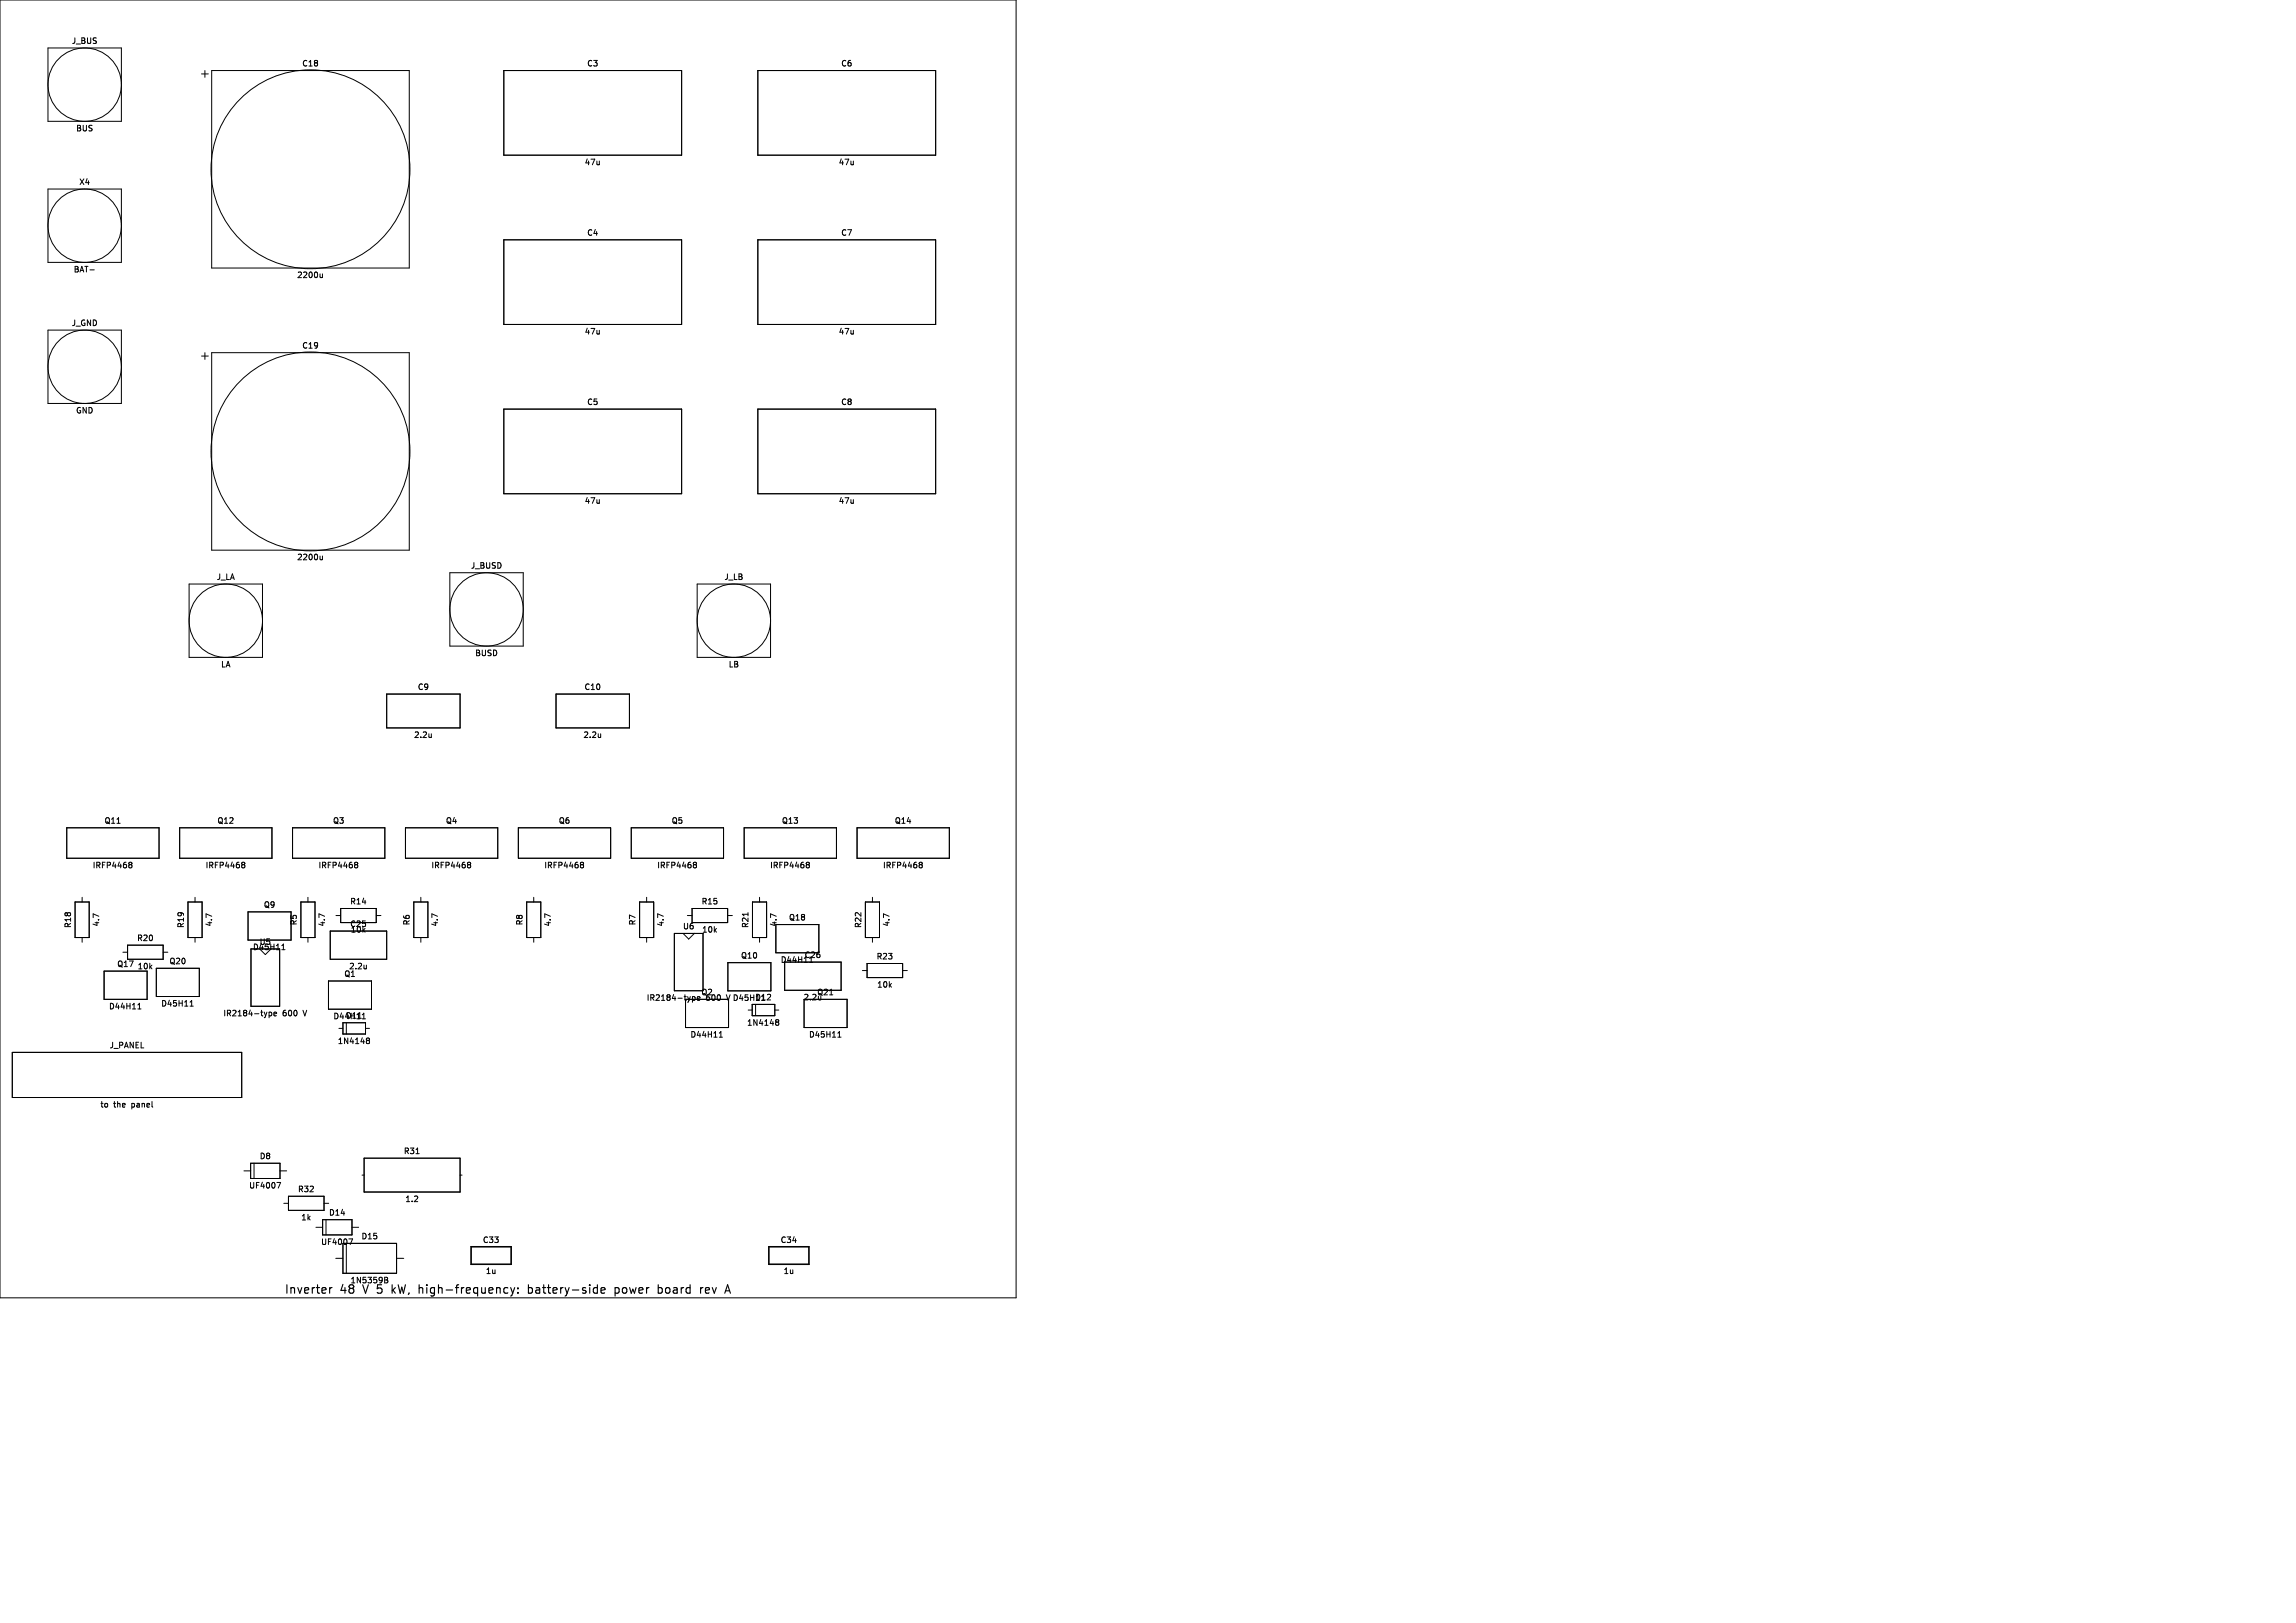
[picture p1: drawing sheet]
<svg xmlns="http://www.w3.org/2000/svg" width="420mm" height="297mm" viewBox="0 0 420 297" stroke-linecap="round" stroke-linejoin="round" font-family="sans-serif">
<defs><g id="words">
<g font-size="2.2">
<text x="52" y="237">Inverter</text>
<text x="62.2" y="237">48</text>
<text x="66.7" y="237">V 5</text>
<text x="72.4" y="237">kW,</text>
<text x="77.7" y="237">high-frequency:</text>
<text x="98" y="237">battery-side</text>
<text x="114.2" y="237">power</text>
<text x="122.4" y="237">board</text>
<text x="130.4" y="237">rev</text>
</g>
<g font-size="1.4">
<text x="13" y="8.2">J_BUS</text>
<text x="55.2" y="12.4">C18</text>
<text x="107.3" y="12.4">C3</text>
<text x="153.8" y="12.4">C6</text>
<text x="13.8" y="24.2">BUS</text>
<text x="14.4" y="34.1">X4</text>
<text x="106.8" y="30.4">47u</text>
<text x="153.3" y="30.4">47u</text>
<text x="107.3" y="43.3">C4</text>
<text x="153.8" y="43.3">C7</text>
<text x="13.4" y="50.1">BAT-</text>
<text x="54.2" y="51.1">2200u</text>
<text x="13" y="59.9">J_GND</text>
<text x="55.2" y="64">C19</text>
<text x="106.8" y="61.4">47u</text>
<text x="153.3" y="61.4">47u</text>
<text x="13.8" y="75.9">GND</text>
<text x="107.3" y="74.3">C5</text>
<text x="153.8" y="74.3">C8</text>
<text x="106.8" y="92.4">47u</text>
<text x="153.3" y="92.4">47u</text>
<text x="39.5" y="106.3">J_LA</text>
<text x="54.2" y="102.7">2200u</text>
<text x="86" y="104.3">J_BUSD</text>
<text x="132.4" y="106.3">J_LB</text>
<text x="40.3" y="122.3">LA</text>
<text x="86.8" y="120.3">BUSD</text>
<text x="133.2" y="122.3">LB</text>
<text x="76.3" y="126.5">C9</text>
<text x="106.8" y="126.5">C10</text>
<text x="75.6" y="135.2">2.2u</text>
<text x="106.6" y="135.2">2.2u</text>
<text x="19" y="150.9">Q11</text>
<text x="39.7" y="150.9">Q12</text>
<text x="60.8" y="150.9">Q3</text>
<text x="81.4" y="150.9">Q4</text>
<text x="102.1" y="150.9">Q6</text>
<text x="122.8" y="150.9">Q5</text>
<text x="142.9" y="150.9">Q13</text>
<text x="163.6" y="150.9">Q14</text>
<text x="16.8" y="159.1">IRFP4468</text>
<text x="37.5" y="159.1">IRFP4468</text>
<text x="58.1" y="159.1">IRFP4468</text>
<text x="78.8" y="159.1">IRFP4468</text>
<text x="99.4" y="159.1">IRFP4468</text>
<text x="120.1" y="159.1">IRFP4468</text>
<text x="140.7" y="159.1">IRFP4468</text>
<text x="161.4" y="159.1">IRFP4468</text>
<text x="48.1" y="166.3">Q9</text>
<text x="63.9" y="165.7">R14</text>
<text x="128.2" y="165.7">R15</text>
<text x="13.2" y="169.9" transform="rotate(-90 13.2 169.9)">R18</text>
<text x="18.4" y="169.7" transform="rotate(-90 18.4 169.7)">4.7</text>
<text x="25" y="172.4">R20</text>
<text x="33.8" y="169.9" transform="rotate(-90 33.8 169.9)">R19</text>
<text x="39" y="169.7" transform="rotate(-90 39 169.7)">4.7</text>
<text x="47.4" y="173.1">U5</text>
<text x="54.5" y="169.5" transform="rotate(-90 54.5 169.5)">R5</text>
<text x="59.7" y="169.7" transform="rotate(-90 59.7 169.7)">4.7</text>
<text x="63.9" y="169.8">C25</text>
<text x="64" y="170.9">10k</text>
<text x="75.1" y="169.5" transform="rotate(-90 75.1 169.5)">R6</text>
<text x="80.3" y="169.7" transform="rotate(-90 80.3 169.7)">4.7</text>
<text x="95.8" y="169.5" transform="rotate(-90 95.8 169.5)">R8</text>
<text x="101" y="169.7" transform="rotate(-90 101 169.7)">4.7</text>
<text x="116.5" y="169.5" transform="rotate(-90 116.5 169.5)">R7</text>
<text x="121.6" y="169.7" transform="rotate(-90 121.6 169.7)">4.7</text>
<text x="124.8" y="170.3">U6</text>
<text x="128.3" y="170.9">10k</text>
<text x="137.1" y="169.9" transform="rotate(-90 137.1 169.9)">R21</text>
<text x="142.3" y="169.7" transform="rotate(-90 142.3 169.7)">4.7</text>
<text x="144.2" y="168.6">Q18</text>
<text x="157.8" y="169.9" transform="rotate(-90 157.8 169.9)">R22</text>
<text x="162.9" y="169.7" transform="rotate(-90 162.9 169.7)">4.7</text>
<text x="21.3" y="177.2">Q17</text>
<text x="25.1" y="177.6">10k</text>
<text x="30.9" y="176.7">Q20</text>
<text x="46.2" y="174.1">D45H11</text>
<text x="62.9" y="179">Q1</text>
<text x="63.7" y="177.6">2.2u</text>
<text x="135.4" y="175.6">Q10</text>
<text x="142.7" y="176.4">D44H11</text>
<text x="147.1" y="175.5">C26</text>
<text x="160.2" y="175.8">R23</text>
<text x="19.8" y="184.9">D44H11</text>
<text x="29.4" y="184.4">D45H11</text>
<text x="118.2" y="183.3">IR2184-type</text>
<text x="128.2" y="182.3">Q2</text>
<text x="129.2" y="183.3">600</text>
<text x="133.2" y="183.3">VD45H11</text>
<text x="138" y="183.3">D12</text>
<text x="146.9" y="183.3">2.2u</text>
<text x="149.4" y="182.3">Q21</text>
<text x="160.3" y="180.9">10k</text>
<text x="40.7" y="186.2">IR2184-type</text>
<text x="51.7" y="186.2">600</text>
<text x="55.7" y="186.2">V</text>
<text x="60.9" y="186.7">D44H11</text>
<text x="61.7" y="191.3">1N4148</text>
<text x="63.2" y="186.6">D11</text>
<text x="126.2" y="190.1">D44H11</text>
<text x="136.5" y="187.9">1N4148</text>
<text x="147.9" y="190.1">D45H11</text>
<text x="19.9" y="192">J_PANEL</text>
<text x="18.2" y="202.9">to</text>
<text x="20.8" y="202.9">the</text>
<text x="24.3" y="202.9">panel</text>
<text x="47.4" y="212.3">D8</text>
<text x="73.8" y="211.4">R31</text>
<text x="45.5" y="217.7">UF4007</text>
<text x="54.4" y="218.4">R32</text>
<text x="74" y="220.2">1.2</text>
<text x="55" y="223.5">1k</text>
<text x="60.1" y="222.7">D14</text>
<text x="66" y="227">D15</text>
<text x="88.2" y="227.7">C33</text>
<text x="142.7" y="227.7">C34</text>
<text x="58.6" y="228">UF4007</text>
<text x="88.7" y="233.3">1u</text>
<text x="143.2" y="233.3">1u</text>
<text x="64" y="235">1N5359B</text>
</g>
</g></defs>
<g fill="none" stroke="#000" stroke-width=".18">
<path d="M0 0h185.9v237.5h-185.9zM8.8 8.8h13.4v13.4h-13.4zM36.9 13.5h1.2M37.5 12.9v1.2M38.7 12.9h36.2v36.1h-36.2zM92.2 12.9h32.5v15.5h-32.5zM138.6 12.9h32.6v15.5h-32.6zM8.8 34.6h13.4v13.4h-13.4zM16.4 49.4h.8M59 50.1v.7M59 50.7l-.4 .1M92.2 43.9h32.5v15.5h-32.5z"/>
<path d="M138.6 43.9h32.6v15.5h-32.6zM8.8 60.4h13.4v13.4h-13.4zM36.9 65.2h1.2M37.5 64.5v1.3M38.7 64.5h36.2v36.2h-36.2zM92.2 74.9h32.5v15.5h-32.5zM138.6 74.9h32.6v15.5h-32.6zM34.6 106.9h13.4v13.4h-13.4zM59 101.8v.6M59 102.3l-.4 .1M82.3 104.8h13.4v13.4h-13.4zM127.5 106.9h13.5v13.4h-13.5z"/>
<path d="M70.7 127h13.5v6.2h-13.5zM78.9 134.3v.7M78.9 134.9l-.2 .1M101.7 127h13.4v6.2h-13.4zM109.9 134.3v.7M109.9 134.9l-.2 .1M12.2 151.5h16.9v5.6h-16.9zM21.4 150.7h.6M23.7 157.8l.4 .2-.2 .2M23.7 158.2h.2M23.9 158.2l.2 .4-.4 .2M32.9 151.5h16.8v5.6h-16.8z"/>
<path d="M44.4 157.8l.4 .2-.2 .2M44.4 158.2h.2M44.6 158.2l.2 .4-.4 .2M53.5 151.5h16.9v5.6h-16.9zM65.1 157.8l.3 .2-.1 .2M65.1 158.2h.2M65.3 158.2l.1 .4-.3 .2M74.2 151.5h16.8v5.6h-16.8zM85.7 157.8l.4 .2-.2 .2M85.7 158.2h.2M85.9 158.2l.2 .4-.4 .2M94.8 151.5h16.9v5.6h-16.9z"/>
<path d="M106.4 157.8l.4 .2-.2 .2M106.4 158.2h.2M106.6 158.2l.2 .4-.4 .2M115.5 151.5h16.9v5.6h-16.9zM127 157.8l.4 .2-.2 .2M127 158.2h.2M127.2 158.2l.2 .4-.4 .2M136.1 151.5h16.9v5.6h-16.9zM147.7 157.8l.4 .2-.2 .2M147.7 158.2h.2M147.9 158.2l.2 .4-.4 .2M156.8 151.5h16.9v5.6h-16.9z"/>
<path d="M168.3 157.8l.4 .2-.2 .2M168.3 158.2h.2M168.5 158.2l.2 .4-.4 .2M13.7 165.1h2.6v6.5h-2.6zM15 164.2v.9M15 171.6v.8M19 177.7h7.9v5.2h-7.9zM22.5 174.3h.8M23.3 173h6.5v2.5h-6.5zM28.6 177.2h7.9v5.2h-7.9zM29.8 174.3h.9M34.4 165.1h2.6v6.5h-2.6z"/>
<path d="M35.7 164.2v.9M35.7 171.6v.8M45.4 166.9h7.8v5.1h-7.8zM45.9 173.7h5.3v10.4h-5.3zM47.5 173.7l1 1 1.1-1M51.5 173.8h.6M51.6 173l.2-.2v1M55 165.1h2.6v6.5h-2.6zM56.3 164.2v.9M56.3 171.6v.8M60.1 179.5h7.9v5.2h-7.9zM60.4 170.4h10.3v5.1h-10.3z"/>
<path d="M61.5 167.5h.8M62.3 166.2h6.5v2.6h-6.5zM67 176.6v.7M67 177.2l-.1 .1M68.8 167.5h.9M75.7 165.1h2.6v6.5h-2.6zM77 164.2v.9M77 171.6v.8M96.3 165.1h2.6v6.5h-2.6zM97.6 164.2v.9M97.6 171.6v.8M117 165.1h2.6v6.5h-2.6z"/>
<path d="M118.3 164.2v.9M118.3 171.6v.8M123.4 170.8h5.2v10.5h-5.2zM124.9 170.8l1.1 1 1-1M125.7 167.5h.9M126.6 166.2h6.5v2.6h-6.5zM133.1 167.5h.9M133.1 176.2h7.9v5.1h-7.9zM136.8 167v.6M137.6 165.1h2.6v6.5h-2.6zM138.9 164.2v.9M138.9 171.6v.8"/>
<path d="M141.9 169.2h7.9v5.2h-7.9zM143.5 176.1h10.4v5.1h-10.4zM148.1 176.1h.6M148.4 175.1v1M157.8 177.6h.8M158.3 165.1h2.6v6.5h-2.6zM158.6 176.3h6.5v2.6h-6.5zM159.6 164.2v.9M159.6 171.6v.8M165.1 177.6h.9M2.3 192.6h41.9v8.2h-41.9zM25.2 184.6h.6"/>
<path d="M25.3 183.8l.2-.2v1M34.8 184.1h.6M34.9 183.3l.2-.2v1M49.2 185.2v1M49.2 185.3l.3-.1 .2 .2-.1 .5h-.4M50.1 185.6l.5-.1-.1-.2-.2-.1-.2 .2 .1 .5h.3M62 188.2h.7M62.7 187.2h4.2v2h-4.2zM63.4 187.2v2M66.3 186.4h.5M66.4 185.7l.2-.3v1M66.9 188.2h.7"/>
<path d="M67.1 190.3l.1 .1M67.1 190l.4 .1 .1 .1-.2 .2M67.2 190.4h.2M67.2 190.4h-.1M67.4 190.4l.2 .2-.1 .3h-.4M125.4 182.9h7.9v5.1h-7.9zM126.7 182.4v1M126.7 182.4h.3l.2 .2-.1 .4h-.4M127.9 182.4h-.3v.5l.1 .2 .3-.1M128 182.6l-.4 .1M131.6 189.8h.6M131.7 189l.2-.2v1"/>
<path d="M136.9 184.8h.7M137.6 183.8h4.1v2.1h-4.1zM138.2 183.8v2.1M141.7 184.8h.8M142 187h.1M142 186.6l.4 .1 .1 .1-.2 .2M142.1 187h.2M142.1 187l-.1 .1M142.3 187l.2 .2-.1 .3-.4 .1M147.1 182.9h7.9v5.1h-7.9zM150.1 182.3v.7M150.1 182.9l-.1 .1"/>
<path d="M151.8 182.1h.5M153.3 189.8h.5M153.4 189l.2-.2v1M44.6 214.3h1.2M45.8 212.9h5.4v2.8h-5.4zM46.5 212.9v2.8M50.6 216.4h.7l-.4 1M51.2 214.3h1.2M52.8 218.9h6.5v2.6h-6.5zM66.2 215h.4M66.6 211.9h17.6v6.2h-17.6zM76.1 211.1h.6"/>
<path d="M84.2 215h.3M51.9 220.2h.9M57.8 224.6h1.2M59 223.2h5.4v2.8h-5.4zM59.3 220.2h.8M59.6 223.2v2.8M61.4 230.3h1.3M62.7 227.5h9.8v5.5h-9.8zM63.4 227.5v5.5M63.8 226.7h.7l-.4 1M64.4 224.6h1.2M70.4 233.7l.5 .1v.2l-.2 .2"/>
<path d="M70.4 234.2h.3M70.7 234.2l.3 .2-.2 .4M72.5 230.3h1.4M86.1 228.1h7.5v3.3h-7.5zM86.2 228.2h7.3v3.1h-7.3zM140.6 228.1h7.4v3.3h-7.4zM140.7 228.2h7.2v3.1h-7.2z"/>
<circle cx="15.5" cy="15.5" r="6.7"/>
<circle cx="56.8" cy="31" r="18.2"/>
<circle cx="15.5" cy="41.3" r="6.7"/>
<circle cx="15.5" cy="67.1" r="6.7"/>
<circle cx="56.8" cy="82.6" r="18.2"/>
<circle cx="41.3" cy="113.6" r="6.7"/>
<circle cx="89" cy="111.5" r="6.7"/>
<circle cx="134.2" cy="113.6" r="6.7"/>
</g>
<g fill="none" stroke="#000" stroke-width=".21">
<path d="M60.3 235.6v1.1M60.7 235.6l-.3 .1-.1 .2M71.7 235.1v1.6M72.3 235.6l-.6 .6M77.1 235.6l-.4 .2M93.4 235.6l.4 1.1M93.8 236.7l-.2 .3-.2 .2M94.2 235.6l-.4 1.1M94.7 236.5v.2M94.7 235.7v.1M96.7 235.7l.4-.1 .3 .3M96.7 235.1v1.6"/>
<path d="M97.4 236.4l-.3 .3-.4-.1M109.9 236.1l.8-.1-.1-.3-.4-.1-.3 .2 .1 .8h.6M112.5 235.7l.5-.1 .3 .3v.5l-.2 .2h-.6M112.5 235.6v1.6M120.4 235.1v1.6M120.6 235.6h.3l.2 .3v.6l-.5 .2M128.4 235.6h.2M129 236.1l.8-.1-.1-.3-.4-.1-.3 .2 .1 .8h.6M132.6 236.7l.5-1.6 .5 1.6"/>
</g>
<g fill="#fff" stroke="#fff" stroke-width=".18">
<circle cx="15" cy="154.9" r=".18"/>
<circle cx="20.7" cy="154.9" r=".18"/>
<circle cx="26.3" cy="154.9" r=".18"/>
<circle cx="35.7" cy="154.9" r=".18"/>
<circle cx="41.3" cy="154.9" r=".18"/>
<circle cx="46.9" cy="154.9" r=".18"/>
<circle cx="56.3" cy="154.9" r=".18"/>
<circle cx="62" cy="154.9" r=".18"/>
<circle cx="67.6" cy="154.9" r=".18"/>
<circle cx="77" cy="154.9" r=".18"/>
<circle cx="82.6" cy="154.9" r=".18"/>
<circle cx="88.2" cy="154.9" r=".18"/>
<circle cx="97.6" cy="154.9" r=".18"/>
<circle cx="103.3" cy="154.9" r=".18"/>
<circle cx="108.9" cy="154.9" r=".18"/>
<circle cx="118.3" cy="154.9" r=".18"/>
<circle cx="123.9" cy="154.9" r=".18"/>
<circle cx="129.5" cy="154.9" r=".18"/>
<circle cx="138.9" cy="154.9" r=".18"/>
<circle cx="144.6" cy="154.9" r=".18"/>
<circle cx="150.2" cy="154.9" r=".18"/>
<circle cx="159.6" cy="154.9" r=".18"/>
<circle cx="165.2" cy="154.9" r=".18"/>
<circle cx="170.8" cy="154.9" r=".18"/>
<circle cx="15" cy="173.6" r=".18"/>
<circle cx="15" cy="163.1" r=".18"/>
<circle cx="35.7" cy="173.6" r=".18"/>
<circle cx="35.7" cy="163.1" r=".18"/>
<circle cx="56.3" cy="173.6" r=".18"/>
<circle cx="56.3" cy="163.1" r=".18"/>
<circle cx="77" cy="173.6" r=".18"/>
<circle cx="77" cy="163.1" r=".18"/>
<circle cx="97.6" cy="173.6" r=".18"/>
<circle cx="97.6" cy="163.1" r=".18"/>
<circle cx="118.3" cy="173.6" r=".18"/>
<circle cx="118.3" cy="163.1" r=".18"/>
<circle cx="138.9" cy="173.6" r=".18"/>
<circle cx="138.9" cy="163.1" r=".18"/>
<circle cx="159.6" cy="173.6" r=".18"/>
<circle cx="159.6" cy="163.1" r=".18"/>
<circle cx="51.6" cy="31" r=".18"/>
<circle cx="62" cy="31" r=".18"/>
<circle cx="51.6" cy="82.6" r=".18"/>
<circle cx="62" cy="82.6" r=".18"/>
<circle cx="94.2" cy="20.7" r=".18"/>
<circle cx="122.6" cy="20.7" r=".18"/>
<circle cx="94.2" cy="51.6" r=".18"/>
<circle cx="122.6" cy="51.6" r=".18"/>
<circle cx="94.2" cy="82.6" r=".18"/>
<circle cx="122.6" cy="82.6" r=".18"/>
<circle cx="140.7" cy="20.7" r=".18"/>
<circle cx="169.1" cy="20.7" r=".18"/>
<circle cx="140.7" cy="51.6" r=".18"/>
<circle cx="169.1" cy="51.6" r=".18"/>
<circle cx="140.7" cy="82.6" r=".18"/>
<circle cx="169.1" cy="82.6" r=".18"/>
<circle cx="72.3" cy="130.1" r=".18"/>
<circle cx="82.6" cy="130.1" r=".18"/>
<circle cx="103.3" cy="130.1" r=".18"/>
<circle cx="113.6" cy="130.1" r=".18"/>
<circle cx="15.5" cy="41.3" r=".18"/>
<circle cx="15.5" cy="15.5" r=".18"/>
<circle cx="15.5" cy="67.1" r=".18"/>
<circle cx="41.3" cy="113.6" r=".18"/>
<circle cx="134.2" cy="113.6" r=".18"/>
<circle cx="89" cy="111.5" r=".18"/>
<circle cx="4.9" cy="196.7" r=".18"/>
<circle cx="10.1" cy="196.7" r=".18"/>
<circle cx="15.4" cy="196.7" r=".18"/>
<circle cx="20.6" cy="196.7" r=".18"/>
<circle cx="25.9" cy="196.7" r=".18"/>
<circle cx="31.1" cy="196.7" r=".18"/>
<circle cx="36.3" cy="196.7" r=".18"/>
<circle cx="41.6" cy="196.7" r=".18"/>
<circle cx="64.9" cy="215" r=".18"/>
<circle cx="85.9" cy="215" r=".18"/>
<circle cx="59.8" cy="230.3" r=".18"/>
<circle cx="75.5" cy="230.3" r=".18"/>
<circle cx="44.6" cy="175" r=".18"/>
<circle cx="44.6" cy="177.6" r=".18"/>
<circle cx="44.6" cy="180.2" r=".18"/>
<circle cx="44.6" cy="182.8" r=".18"/>
<circle cx="52.5" cy="182.8" r=".18"/>
<circle cx="52.5" cy="180.2" r=".18"/>
<circle cx="52.5" cy="177.6" r=".18"/>
<circle cx="52.5" cy="175" r=".18"/>
<circle cx="122" cy="172.1" r=".18"/>
<circle cx="122" cy="174.7" r=".18"/>
<circle cx="122" cy="177.4" r=".18"/>
<circle cx="122" cy="180" r=".18"/>
<circle cx="129.9" cy="180" r=".18"/>
<circle cx="129.9" cy="177.4" r=".18"/>
<circle cx="129.9" cy="174.7" r=".18"/>
<circle cx="129.9" cy="172.1" r=".18"/>
<circle cx="61.7" cy="173" r=".18"/>
<circle cx="69.4" cy="173" r=".18"/>
<circle cx="144.8" cy="178.6" r=".18"/>
<circle cx="152.6" cy="178.6" r=".18"/>
<circle cx="61.4" cy="183" r=".18"/>
<circle cx="64" cy="183" r=".18"/>
<circle cx="66.6" cy="183" r=".18"/>
<circle cx="46.7" cy="170.4" r=".18"/>
<circle cx="49.3" cy="170.4" r=".18"/>
<circle cx="51.9" cy="170.4" r=".18"/>
<circle cx="20.4" cy="181.2" r=".18"/>
<circle cx="23" cy="181.2" r=".18"/>
<circle cx="25.6" cy="181.2" r=".18"/>
<circle cx="29.9" cy="180.7" r=".18"/>
<circle cx="32.5" cy="180.7" r=".18"/>
<circle cx="35.1" cy="180.7" r=".18"/>
<circle cx="126.7" cy="186.4" r=".18"/>
<circle cx="129.3" cy="186.4" r=".18"/>
<circle cx="132" cy="186.4" r=".18"/>
<circle cx="134.5" cy="179.7" r=".18"/>
<circle cx="137.1" cy="179.7" r=".18"/>
<circle cx="139.7" cy="179.7" r=".18"/>
<circle cx="143.2" cy="172.7" r=".18"/>
<circle cx="145.9" cy="172.7" r=".18"/>
<circle cx="148.5" cy="172.7" r=".18"/>
<circle cx="148.4" cy="186.4" r=".18"/>
<circle cx="151" cy="186.4" r=".18"/>
<circle cx="153.6" cy="186.4" r=".18"/>
<circle cx="43.3" cy="214.3" r=".18"/>
<circle cx="53.8" cy="214.3" r=".18"/>
<circle cx="56.5" cy="224.6" r=".18"/>
<circle cx="66.9" cy="224.6" r=".18"/>
<circle cx="60.3" cy="167.5" r=".18"/>
<circle cx="70.8" cy="167.5" r=".18"/>
<circle cx="21.3" cy="174.3" r=".18"/>
<circle cx="31.8" cy="174.3" r=".18"/>
<circle cx="124.6" cy="167.5" r=".18"/>
<circle cx="135.1" cy="167.5" r=".18"/>
<circle cx="156.6" cy="177.6" r=".18"/>
<circle cx="167.1" cy="177.6" r=".18"/>
<circle cx="50.8" cy="220.2" r=".18"/>
<circle cx="61.3" cy="220.2" r=".18"/>
<circle cx="87.2" cy="229.8" r=".18"/>
<circle cx="92.5" cy="229.8" r=".18"/>
<circle cx="141.7" cy="229.8" r=".18"/>
<circle cx="146.9" cy="229.8" r=".18"/>
<circle cx="60.9" cy="188.2" r=".18"/>
<circle cx="68.7" cy="188.2" r=".18"/>
<circle cx="135.7" cy="184.8" r=".18"/>
<circle cx="143.6" cy="184.8" r=".18"/>
</g>
<use href="#words"/>
</svg>
